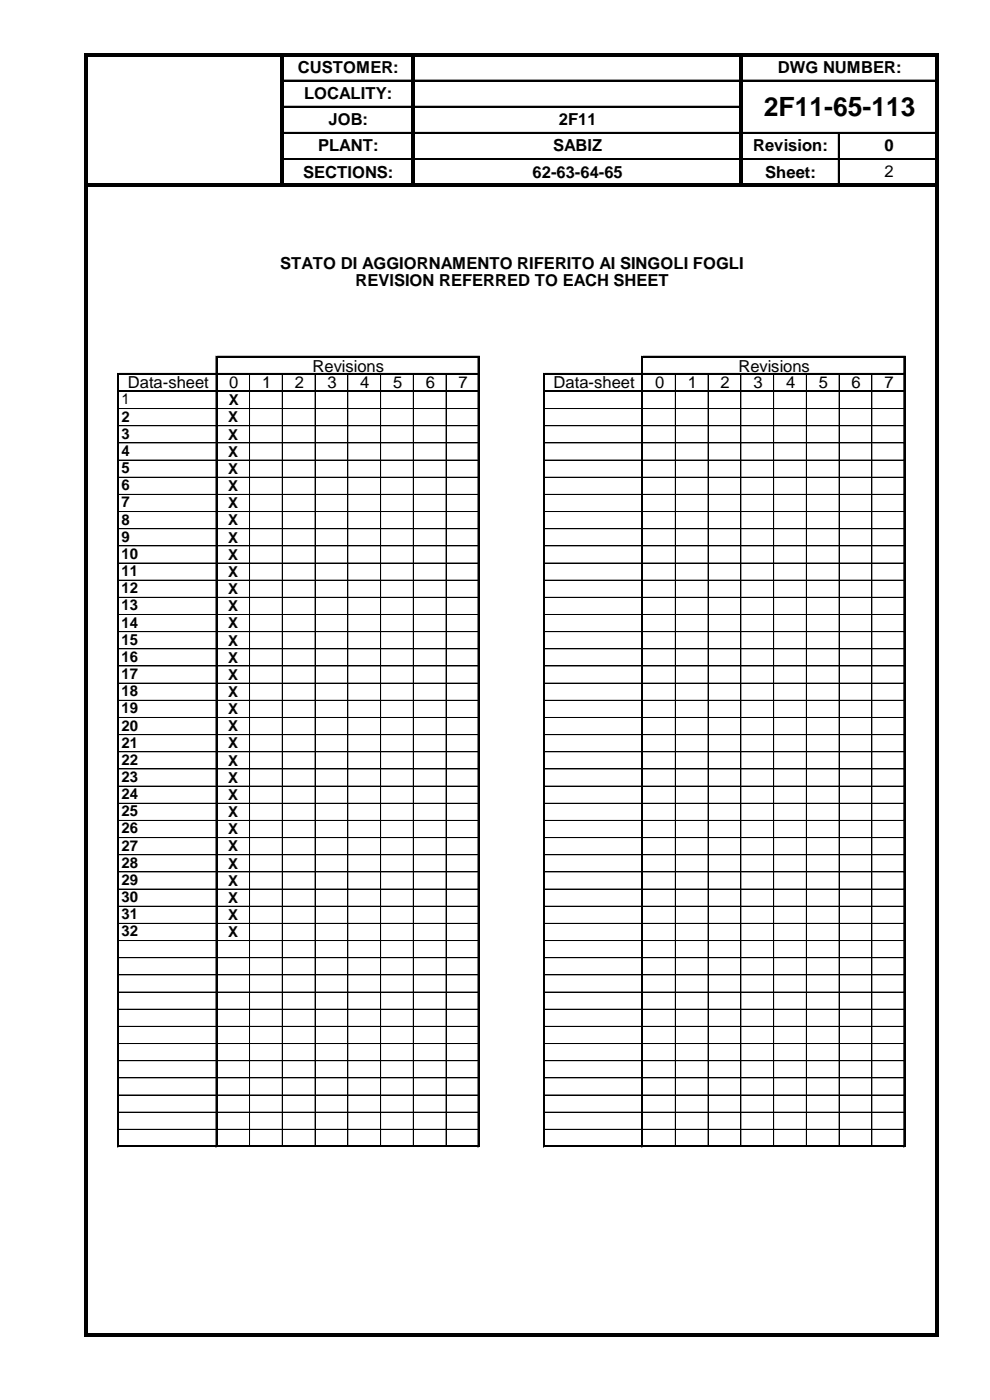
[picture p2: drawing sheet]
<svg xmlns="http://www.w3.org/2000/svg" width="210mm" height="297mm" viewBox="0 0 210 297" stroke-linecap="round" stroke-linejoin="round" font-family="sans-serif">
<defs><g id="words">
<text font-size="5.6" x="161.9" y="24.6">2F11-65-113</text>
<g font-size="3.5">
<text x="63.2" y="15.5">CUSTOMER:</text>
<text x="164.9" y="15.5">DWG NUMBER:</text>
<text x="64.5" y="21">LOCALITY:</text>
<text x="69.7" y="26.6">JOB:</text>
<text x="118.5" y="26.6">2F11</text>
<text x="67.5" y="32.1">PLANT:</text>
<text x="117.3" y="32.1">SABIZ</text>
<text x="159.7" y="32.1">Revision:</text>
<text x="187.5" y="32.1">0</text>
<text x="64.3" y="37.7">SECTIONS:</text>
<text x="112.9" y="37.7">62-63-64-65</text>
<text x="162.3" y="37.7">Sheet:</text>
<text x="187.5" y="37.6">2</text>
<text x="59.4" y="57">STATO DI AGGIORNAMENTO RIFERITO AI SINGOLI FOGLI</text>
<text x="75.4" y="60.6">REVISION REFERRED TO EACH SHEET</text>
<text x="27.1" y="82.3">Data-sheet</text>
<text x="48.6" y="82.4">0</text>
<text x="55.5" y="82.4">1</text>
<text x="62.5" y="82.4">2</text>
<text x="66.3" y="78.8">Revisions</text>
<text x="69.4" y="82.4">3</text>
<text x="76.4" y="82.4">4</text>
<text x="83.3" y="82.4">5</text>
<text x="90.3" y="82.4">6</text>
<text x="97.2" y="82.4">7</text>
<text x="117.4" y="82.3">Data-sheet</text>
<text x="138.9" y="82.4">0</text>
<text x="145.8" y="82.4">1</text>
<text x="152.8" y="82.4">2</text>
<text x="156.5" y="78.8">Revisions</text>
<text x="159.7" y="82.4">3</text>
<text x="166.7" y="82.4">4</text>
<text x="173.6" y="82.4">5</text>
<text x="180.5" y="82.4">6</text>
<text x="187.5" y="82.4">7</text>
</g>
<g font-size="3.2">
<text x="25.7" y="85.8">1</text>
<text x="25.7" y="89.5">2</text>
<text x="48.4" y="89.6">X</text>
<text x="48.5" y="86">X</text>
<text x="25.7" y="93.1">3</text>
<text x="48.4" y="93.3">X</text>
<text x="25.7" y="96.7">4</text>
<text x="25.7" y="100.4">5</text>
<text x="48.4" y="96.9">X</text>
<text x="48.4" y="100.6">X</text>
<text x="25.7" y="104">6</text>
<text x="25.7" y="107.7">7</text>
<text x="48.4" y="104.2">X</text>
<text x="48.4" y="107.8">X</text>
<text x="25.7" y="111.3">8</text>
<text x="48.4" y="111.5">X</text>
<text x="25.7" y="115">9</text>
<text x="25.7" y="118.6">10</text>
<text x="48.4" y="115.1">X</text>
<text x="48.4" y="118.8">X</text>
<text x="25.7" y="122.2">11</text>
<text x="25.7" y="125.9">12</text>
<text x="48.4" y="122.4">X</text>
<text x="25.7" y="129.5">13</text>
<text x="48.4" y="126">X</text>
<text x="48.4" y="129.7">X</text>
<text x="25.7" y="133.2">14</text>
<text x="25.7" y="136.8">15</text>
<text x="48.4" y="133.3">X</text>
<text x="48.4" y="137">X</text>
<text x="25.7" y="140.4">16</text>
<text x="48.4" y="140.6">X</text>
<text x="25.7" y="144.1">17</text>
<text x="25.7" y="147.7">18</text>
<text x="48.4" y="144.2">X</text>
<text x="48.4" y="147.9">X</text>
<text x="25.7" y="151.4">19</text>
<text x="25.7" y="155">20</text>
<text x="48.4" y="151.5">X</text>
<text x="48.4" y="155.2">X</text>
<text x="25.7" y="158.6">21</text>
<text x="48.4" y="158.8">X</text>
<text x="25.7" y="162.3">22</text>
<text x="25.7" y="165.9">23</text>
<text x="48.4" y="162.5">X</text>
<text x="48.4" y="166.1">X</text>
<text x="25.7" y="169.6">24</text>
<text x="25.7" y="173.2">25</text>
<text x="48.4" y="169.7">X</text>
<text x="48.4" y="173.4">X</text>
<text x="25.7" y="176.9">26</text>
<text x="48.4" y="177">X</text>
<text x="25.7" y="180.5">27</text>
<text x="25.7" y="184.1">28</text>
<text x="48.4" y="180.7">X</text>
<text x="48.4" y="184.3">X</text>
<text x="25.7" y="187.8">29</text>
<text x="25.7" y="191.4">30</text>
<text x="48.4" y="187.9">X</text>
<text x="48.4" y="191.6">X</text>
<text x="25.7" y="195.1">31</text>
<text x="48.4" y="195.2">X</text>
<text x="25.7" y="198.7">32</text>
<text x="48.4" y="198.9">X</text>
</g>
</g></defs>
<g fill="none" stroke="#000" stroke-width=".21">
<path d="M60.2 17h27M88 17h68.7M157.4 17h40.9M60.2 22.5h27M60.2 28.1h27M60.2 33.6h27M88 22.5h68.7M88 28.1h68.7M88 33.6h68.7M157.4 28.1h40.9M157.4 33.6h40.9M177.7 28.4v10.6"/>
<path d="M25 79.2v164.2M25.3 79.2h76.3M45.8 75.6v167.8M46.1 75.6h55.5M52.9 79.6v3.3M59.8 79.6v3.3M66.8 79.6v3.3M73.7 79.6v3.3M80.7 79.6v3.3M87.6 79.6v3.3M94.6 79.6v3.3M101.3 75.9v167.5"/>
<path d="M115.2 79.2v164.2M115.6 79.2h76.3M136.1 75.6v167.8M136.4 75.6h55.5M143.2 79.6v3.3M150.1 79.6v3.3M157.1 79.6v3.3M164 79.6v3.3M171 79.6v3.3M177.9 79.6v3.3M184.8 79.6v3.3M191.6 75.9v167.5"/>
<path d="M25.3 86.7h20.5M25.3 90.3h20.5M25.3 94h20.5M25.3 97.6h20.5M25.3 82.9h76.3M46.1 86.7h55.2M46.1 90.3h55.2M46.1 94h55.2M46.1 97.6h55.2M52.9 83.2v159.9M59.8 83.2v159.9M66.8 83.2v159.9"/>
<path d="M73.7 83.2v159.9M80.7 83.2v159.9M87.6 83.2v159.9M94.6 83.2v159.9M115.6 86.7h20.4M115.6 90.3h20.4M115.6 94h20.4M115.6 97.6h20.4M115.6 82.9h76.3M136.4 86.7h55.2M136.4 90.3h55.2M136.4 94h55.2"/>
<path d="M136.4 97.6h55.2M143.2 83.2v159.9M150.1 83.2v159.9M157.1 83.2v159.9M164 83.2v159.9M171 83.2v159.9M177.9 83.2v159.9M184.8 83.2v159.9M25.3 101.3h20.5M25.3 104.9h20.5M25.3 108.5h20.5M25.3 112.2h20.5"/>
<path d="M25.3 115.8h20.5M25.3 119.5h20.5M46.1 101.3h55.2M46.1 104.9h55.2M46.1 108.5h55.2M46.1 112.2h55.2M46.1 115.8h55.2M46.1 119.5h55.2M115.6 101.3h20.4M115.6 104.9h20.4M115.6 108.5h20.4M115.6 112.2h20.4"/>
<path d="M115.6 115.8h20.4M115.6 119.5h20.4M136.4 101.3h55.2M136.4 104.9h55.2M136.4 108.5h55.2M136.4 112.2h55.2M136.4 115.8h55.2M136.4 119.5h55.2M25.3 123.1h20.5M25.3 126.7h20.5M25.3 130.4h20.5M25.3 134h20.5"/>
<path d="M25.3 137.7h20.5M46.1 123.1h55.2M46.1 126.7h55.2M46.1 130.4h55.2M46.1 134h55.2M46.1 137.7h55.2M115.6 123.1h20.4M115.6 126.7h20.4M115.6 130.4h20.4M115.6 134h20.4M115.6 137.7h20.4M136.4 123.1h55.2"/>
<path d="M136.4 126.7h55.2M136.4 130.4h55.2M136.4 134h55.2M136.4 137.7h55.2M25.3 141.3h20.5M25.3 144.9h20.5M25.3 148.6h20.5M25.3 152.2h20.5M25.3 155.9h20.5M25.3 159.5h20.5M46.1 141.3h55.2M46.1 144.9h55.2"/>
<path d="M46.1 148.6h55.2M46.1 152.2h55.2M46.1 155.9h55.2M46.1 159.5h55.2M115.6 141.3h20.4M115.6 144.9h20.4M115.6 148.6h20.4M115.6 152.2h20.4M115.6 155.9h20.4M115.6 159.5h20.4M136.4 141.3h55.2M136.4 144.9h55.2"/>
<path d="M136.4 148.6h55.2M136.4 152.2h55.2M136.4 155.9h55.2M136.4 159.5h55.2M25.3 163.2h20.5M25.3 166.8h20.5M25.3 170.4h20.5M25.3 174.1h20.5M25.3 177.7h20.5M46.1 163.2h55.2M46.1 166.8h55.2M46.1 170.4h55.2"/>
<path d="M46.1 174.1h55.2M46.1 177.7h55.2M115.6 163.2h20.4M115.6 166.8h20.4M115.6 170.4h20.4M115.6 174.1h20.4M115.6 177.7h20.4M136.4 163.2h55.2M136.4 166.8h55.2M136.4 170.4h55.2M136.4 174.1h55.2M136.4 177.7h55.2"/>
<path d="M25.3 181.4h20.5M25.3 185h20.5M25.3 188.6h20.5M25.3 192.3h20.5M25.3 195.9h20.5M25.3 199.6h20.5M46.1 181.4h55.2M46.1 185h55.2M46.1 188.6h55.2M46.1 192.3h55.2M46.1 195.9h55.2M46.1 199.6h55.2"/>
<path d="M115.6 181.4h20.4M115.6 185h20.4M115.6 188.6h20.4M115.6 192.3h20.4M115.6 195.9h20.4M115.6 199.6h20.4M136.4 181.4h55.2M136.4 185h55.2M136.4 188.6h55.2M136.4 192.3h55.2M136.4 195.9h55.2M136.4 199.6h55.2"/>
<path d="M25.3 203.2h20.5M25.3 206.8h20.5M25.3 210.5h20.5M25.3 214.1h20.5M25.3 217.8h20.5M46.1 203.2h55.2M46.1 206.8h55.2M46.1 210.5h55.2M46.1 214.1h55.2M46.1 217.8h55.2M115.6 203.2h20.4M115.6 206.8h20.4"/>
<path d="M115.6 210.5h20.4M115.6 214.1h20.4M115.6 217.8h20.4M136.4 203.2h55.2M136.4 206.8h55.2M136.4 210.5h55.2M136.4 214.1h55.2M136.4 217.8h55.2M25.3 221.4h20.5M25.3 225.1h20.5M25.3 228.7h20.5M25.3 232.3h20.5"/>
<path d="M25.3 236h20.5M25.3 239.6h20.5M46.1 221.4h55.2M46.1 225.1h55.2M46.1 228.7h55.2M46.1 232.3h55.2M46.1 236h55.2M46.1 239.6h55.2M115.6 221.4h20.4M115.6 225.1h20.4M115.6 228.7h20.4M115.6 232.3h20.4"/>
<path d="M115.6 236h20.4M115.6 239.6h20.4M136.4 221.4h55.2M136.4 225.1h55.2M136.4 228.7h55.2M136.4 232.3h55.2M136.4 236h55.2M136.4 239.6h55.2M25.3 243.1h76.3M115.6 243.1h76.3"/>
</g>
<g fill="none" stroke="#000" stroke-width=".34">
<path d="M60.2 17.1h27.1M87.9 17.1h68.8M157.4 17.1h41M60.2 22.7h27.1M60.2 28.2h27.1M60.2 33.8h27.1M87.9 22.7h68.8M87.9 28.2h68.8M87.9 33.8h68.8M157.4 28.2h41M157.4 33.8h41M177.9 28.4v10.6"/>
<path d="M25.1 79.2v164.2M25.3 79.4h76.4M45.9 75.6v167.8M46.1 75.7h55.6M101.5 75.9v167.5M115.4 79.2v164.2M115.6 79.4h76.3M136.2 75.6v167.8M136.4 75.7h55.5M191.8 75.9v167.5M25.3 83h76.4M115.6 83h76.3"/>
<path d="M25.3 243.2h76.4M115.6 243.2h76.3"/>
</g>
<g fill="#000">
<path d="M18.5 11.3h180.5v.6h-180.5z" fill-rule="evenodd"/>
<path d="M18.5 39h180.5v.7h-180.5z" fill-rule="evenodd"/>
<path d="M59.5 11.9h.7v27.8h-.7z" fill-rule="evenodd"/>
<path d="M87.3 11.9h.6v27.8h-.6z" fill-rule="evenodd"/>
<path d="M156.7 11.9h.7v27.8h-.7z" fill-rule="evenodd"/>
<path d="M17.8 11.3h.7v272.3h-.7z" fill-rule="evenodd"/>
<path d="M18.5 283h180.5v.6h-180.5z" fill-rule="evenodd"/>
<path d="M198.4 11.9h.6v271.7h-.6z" fill-rule="evenodd"/>
</g>
<use href="#words"/>
</svg>
